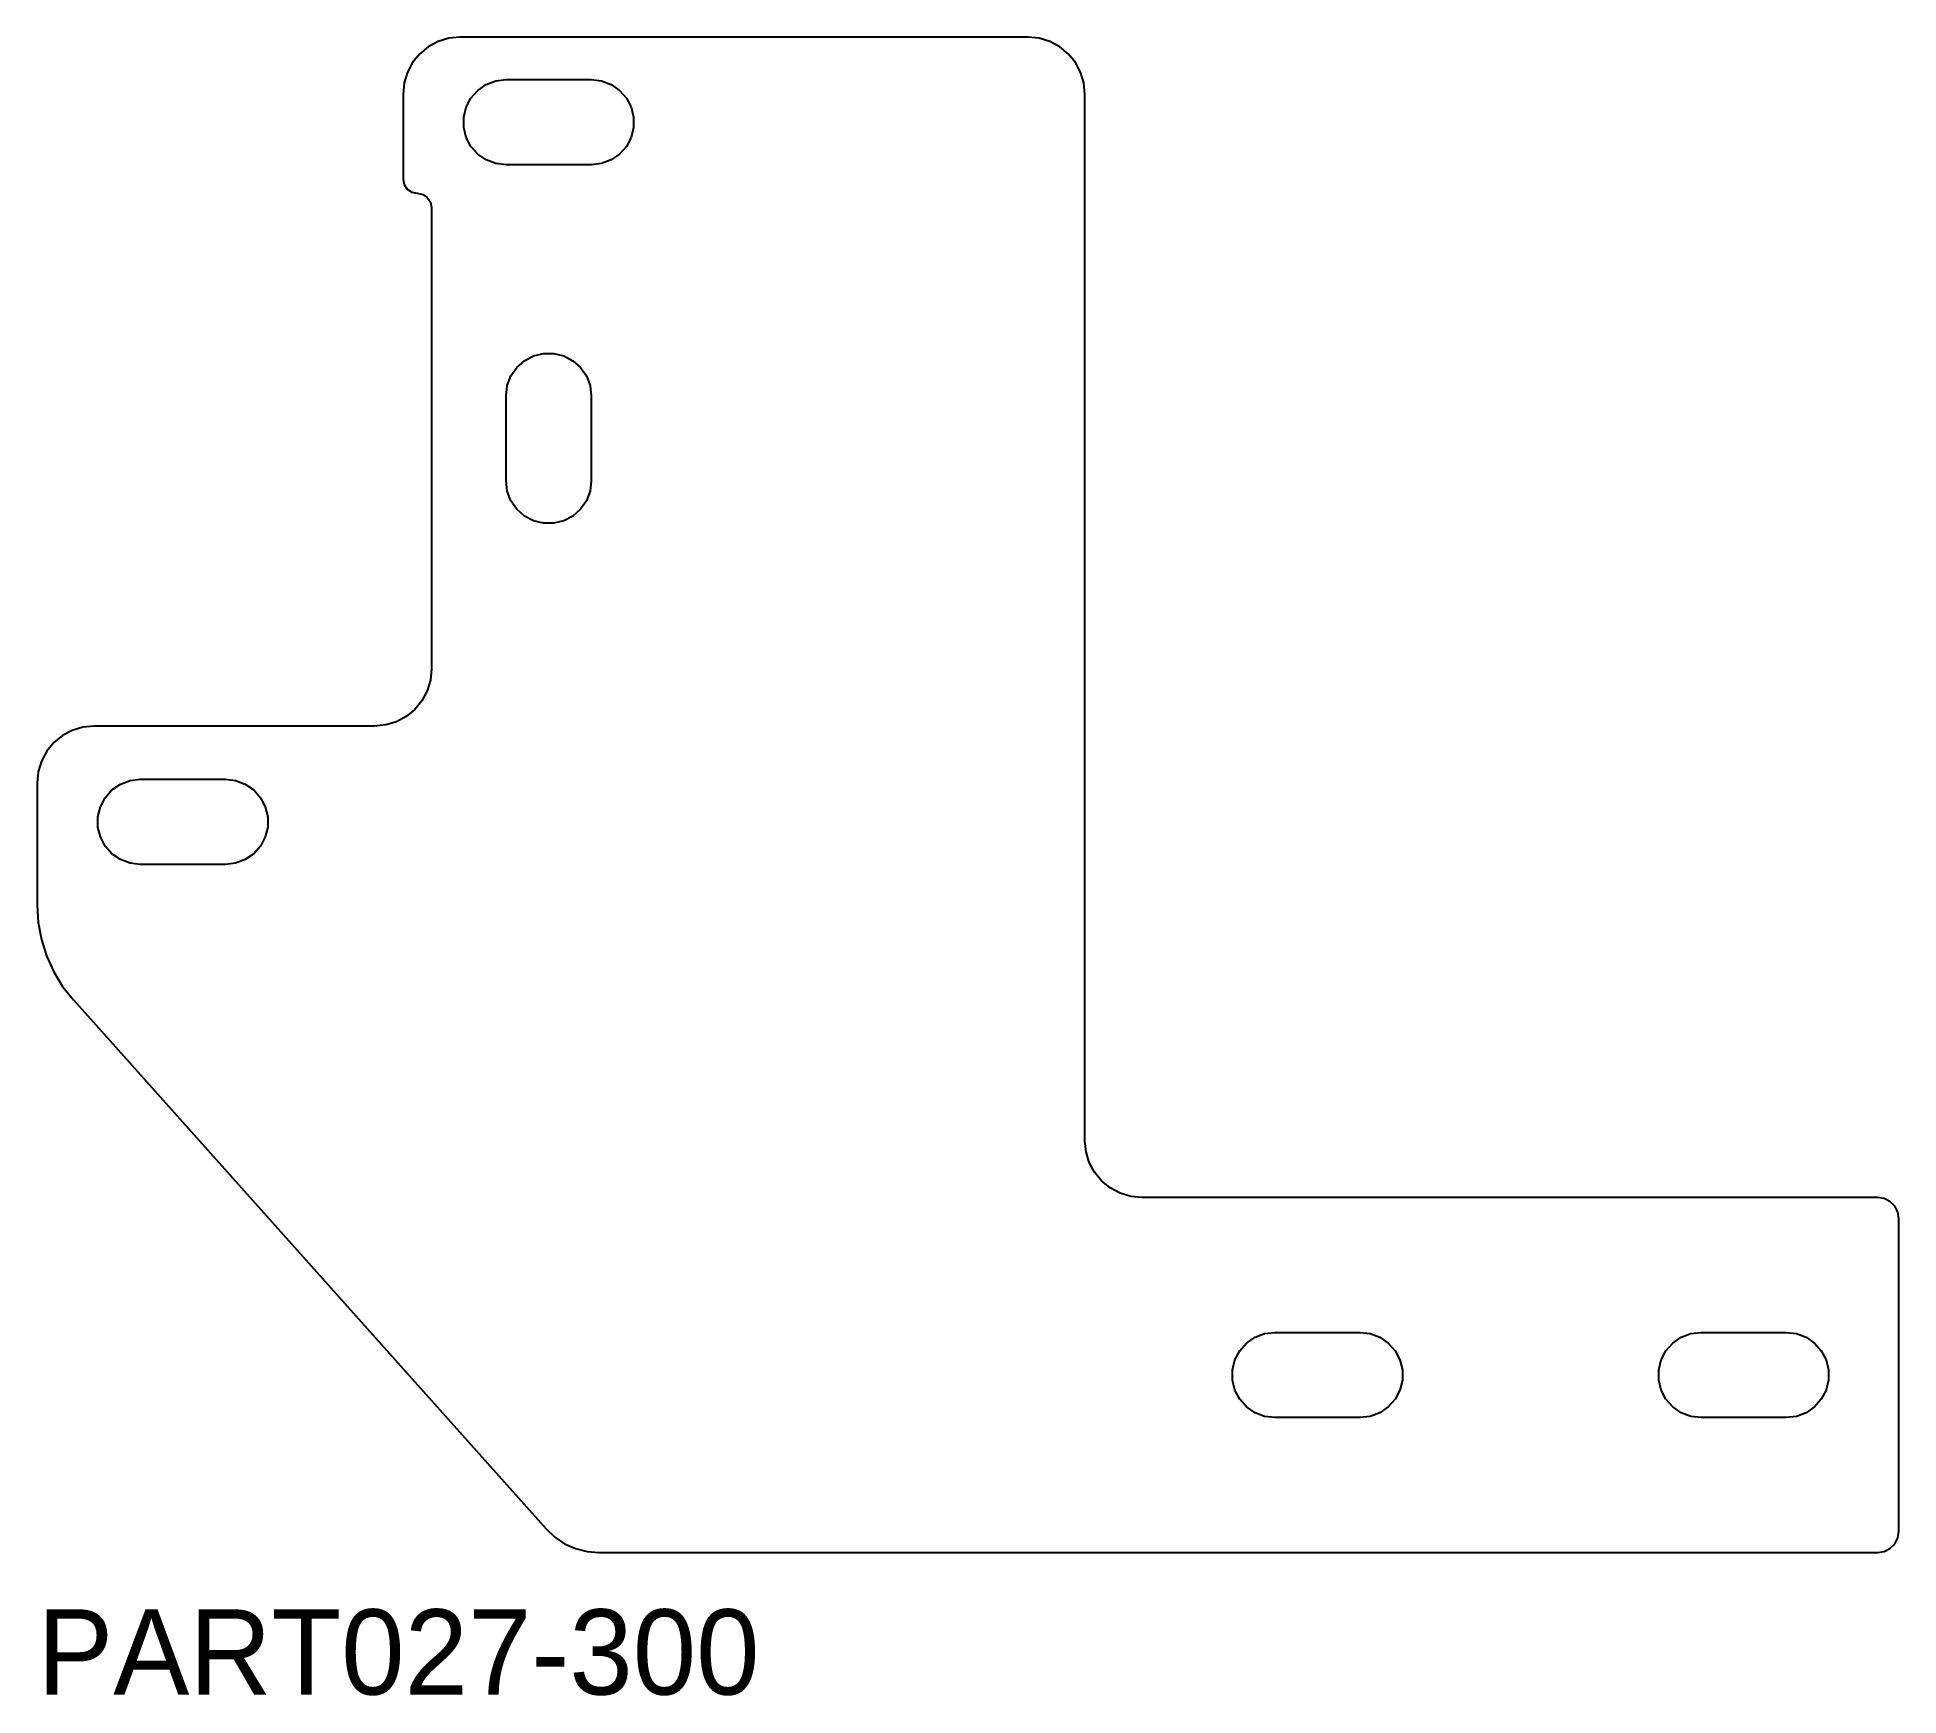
# Model space of a CAD drawing. Header units: millimetres. Extents: x 0 to 7985, y -20 to 1906.
# Drawn here: x 7258 to 7520.1, y 927.6 to 1161.2 of the extents above; entities that cross this region are included whole.
import ezdxf

# ---------------------------------------------------------------- set-up
doc = ezdxf.new("R2010")
doc.units = ezdxf.units.MM
doc.layers.add('LABEL', color=7, linetype='Continuous')
doc.layers.add('PART027-300', color=7, linetype='Continuous')

msp = doc.modelspace()

# ---------------------------------------------------------------- linework, layer by layer
at = {"layer": 'PART027-300'}
for points in [[(7309.4804, 1141.1863), (7309.6327, 1140.4209), (7310.0662, 1139.7721), (7310.715, 1139.3385), (7311.4804, 1139.1863), (7312.2458, 1139.0341), (7312.8946, 1138.6005), (7313.3282, 1137.9517), (7313.4804, 1137.1863), (7313.4804, 1072.1625), (7313.3267, 1070.6018), (7312.8715, 1069.101), (7312.1322, 1067.7179), (7311.1373, 1066.5056), (7309.925, 1065.5107), (7308.5419, 1064.7714), (7307.0411, 1064.3162), (7305.4804, 1064.1625), (7265.9804, 1064.1625), (7264.4197, 1064.0088), (7262.919, 1063.5535), (7261.5359, 1062.8142), (7260.3236, 1061.8193), (7259.3287, 1060.607), (7258.5894, 1059.224), (7258.1341, 1057.7232), (7257.9804, 1056.1625), (7257.9804, 1038.9075), (7258.1279, 1036.4828), (7258.5683, 1034.094), (7259.295, 1031.7761), (7260.2974, 1029.5635), (7261.5606, 1027.4886), (7263.066, 1025.5823), (7329.61, 951.102), (7330.8316, 949.9468), (7332.2294, 949.0127), (7333.764, 948.3259), (7335.3919, 947.9059), (7337.0672, 947.7646), (7356.4578, 947.7646), (7364.2804, 947.7646), (7517.0511, 947.7646), (7517.9782, 947.9114), (7518.8145, 948.3375), (7519.4782, 949.0012), (7519.9043, 949.8375), (7520.0511, 950.7646), (7520.0511, 994.7646), (7519.9043, 995.6917), (7519.4782, 996.528), (7518.8145, 997.1917), (7517.9782, 997.6178), (7517.0511, 997.7646), (7413.4804, 997.7646), (7411.9197, 997.9183), (7410.419, 998.3736), (7409.0359, 999.1128), (7407.8236, 1000.1077), (7406.8287, 1001.32), (7406.0894, 1002.7031), (7405.6341, 1004.2039), (7405.4804, 1005.7646), (7405.4804, 1153.1625), (7405.3267, 1154.7232), (7404.8714, 1156.224), (7404.1322, 1157.6071), (7403.1373, 1158.8193), (7401.925, 1159.8143), (7400.5419, 1160.5535), (7399.0411, 1161.0088), (7397.4804, 1161.1625), (7364.2804, 1161.1625), (7356.4578, 1161.1625), (7317.4804, 1161.1625), (7315.9197, 1161.0088), (7314.4189, 1160.5535), (7313.0358, 1159.8143), (7311.8236, 1158.8194), (7310.8287, 1157.6071), (7310.0894, 1156.224), (7309.6341, 1154.7232), (7309.4804, 1153.1625)], [(7323.9804, 1143.1863), (7322.5445, 1143.3606), (7321.1921, 1143.8735), (7320.0017, 1144.6952), (7319.0425, 1145.7779), (7318.3703, 1147.0586), (7318.0242, 1148.4631), (7318.0242, 1149.9095), (7318.3703, 1151.3139), (7319.0425, 1152.5947), (7320.0017, 1153.6773), (7321.1921, 1154.499), (7322.5445, 1155.0119), (7323.9804, 1155.1863), (7335.9804, 1155.1863), (7337.4163, 1155.012), (7338.7687, 1154.499), (7339.9591, 1153.6774), (7340.9183, 1152.5947), (7341.5905, 1151.3139), (7341.9367, 1149.9095), (7341.9367, 1148.4631), (7341.5905, 1147.0587), (7340.9183, 1145.7779), (7339.9591, 1144.6952), (7338.7687, 1143.8736), (7337.4163, 1143.3606), (7335.9804, 1143.1863)], [(7323.9804, 1110.6706), (7324.1548, 1112.1065), (7324.6677, 1113.4589), (7325.4893, 1114.6493), (7326.572, 1115.6085), (7327.8528, 1116.2807), (7329.2572, 1116.6268), (7330.7036, 1116.6268), (7332.108, 1116.2807), (7333.3888, 1115.6085), (7334.4715, 1114.6493), (7335.2931, 1113.4589), (7335.8061, 1112.1065), (7335.9804, 1110.6706), (7335.9804, 1098.6706), (7335.8061, 1097.2347), (7335.2931, 1095.8822), (7334.4715, 1094.6918), (7333.3888, 1093.7327), (7332.108, 1093.0605), (7330.7036, 1092.7143), (7329.2572, 1092.7143), (7327.8528, 1093.0605), (7326.572, 1093.7327), (7325.4893, 1094.6918), (7324.6677, 1095.8822), (7324.1548, 1097.2347), (7323.9804, 1098.6706)], [(7272.4804, 1044.6625), (7271.0445, 1044.8368), (7269.6921, 1045.3497), (7268.5017, 1046.1714), (7267.5425, 1047.2541), (7266.8703, 1048.5349), (7266.5242, 1049.9393), (7266.5242, 1051.3857), (7266.8703, 1052.7901), (7267.5425, 1054.0709), (7268.5017, 1055.1535), (7269.6921, 1055.9752), (7271.0445, 1056.4881), (7272.4804, 1056.6625), (7284.4804, 1056.6625), (7285.9163, 1056.4881), (7287.2688, 1055.9752), (7288.4592, 1055.1535), (7289.4183, 1054.0709), (7290.0905, 1052.7901), (7290.4367, 1051.3857), (7290.4367, 1049.9393), (7290.0905, 1048.5348), (7289.4183, 1047.2541), (7288.4592, 1046.1714), (7287.2688, 1045.3497), (7285.9163, 1044.8368), (7284.4804, 1044.6625)], [(7432.2087, 966.7646), (7430.7728, 966.9389), (7429.4204, 967.4519), (7428.23, 968.2735), (7427.2708, 969.3562), (7426.5986, 970.637), (7426.2525, 972.0414), (7426.2525, 973.4878), (7426.5986, 974.8922), (7427.2708, 976.173), (7428.23, 977.2557), (7429.4204, 978.0773), (7430.7728, 978.5902), (7432.2087, 978.7646), (7444.2087, 978.7646), (7445.6446, 978.5902), (7446.997, 978.0773), (7448.1874, 977.2557), (7449.1466, 976.173), (7449.8188, 974.8922), (7450.165, 973.4878), (7450.165, 972.0414), (7449.8188, 970.637), (7449.1466, 969.3562), (7448.1874, 968.2735), (7446.9971, 967.4519), (7445.6446, 966.9389), (7444.2087, 966.7646)], [(7492.2088, 966.7646), (7490.7729, 966.9389), (7489.4204, 967.4519), (7488.23, 968.2735), (7487.2709, 969.3562), (7486.5987, 970.637), (7486.2525, 972.0414), (7486.2525, 973.4878), (7486.5987, 974.8922), (7487.2709, 976.173), (7488.23, 977.2557), (7489.4204, 978.0773), (7490.7729, 978.5902), (7492.2088, 978.7646), (7504.2088, 978.7646), (7505.6446, 978.5902), (7506.9971, 978.0773), (7508.1875, 977.2557), (7509.1467, 976.173), (7509.8188, 974.8922), (7510.165, 973.4878), (7510.165, 972.0414), (7509.8188, 970.637), (7509.1467, 969.3562), (7508.1875, 968.2735), (7506.9971, 967.4519), (7505.6446, 966.9389), (7504.2088, 966.7646)]]:
    msp.add_lwpolyline(points, close=True, dxfattribs=at)

# ---------------------------------------------------------------- texts
at = {"layer": 'LABEL'}
msp.add_text('PART027-300', height=12, dxfattribs=at).set_placement((7257.9804, 927.7646))

doc.saveas('drawing.dxf')
